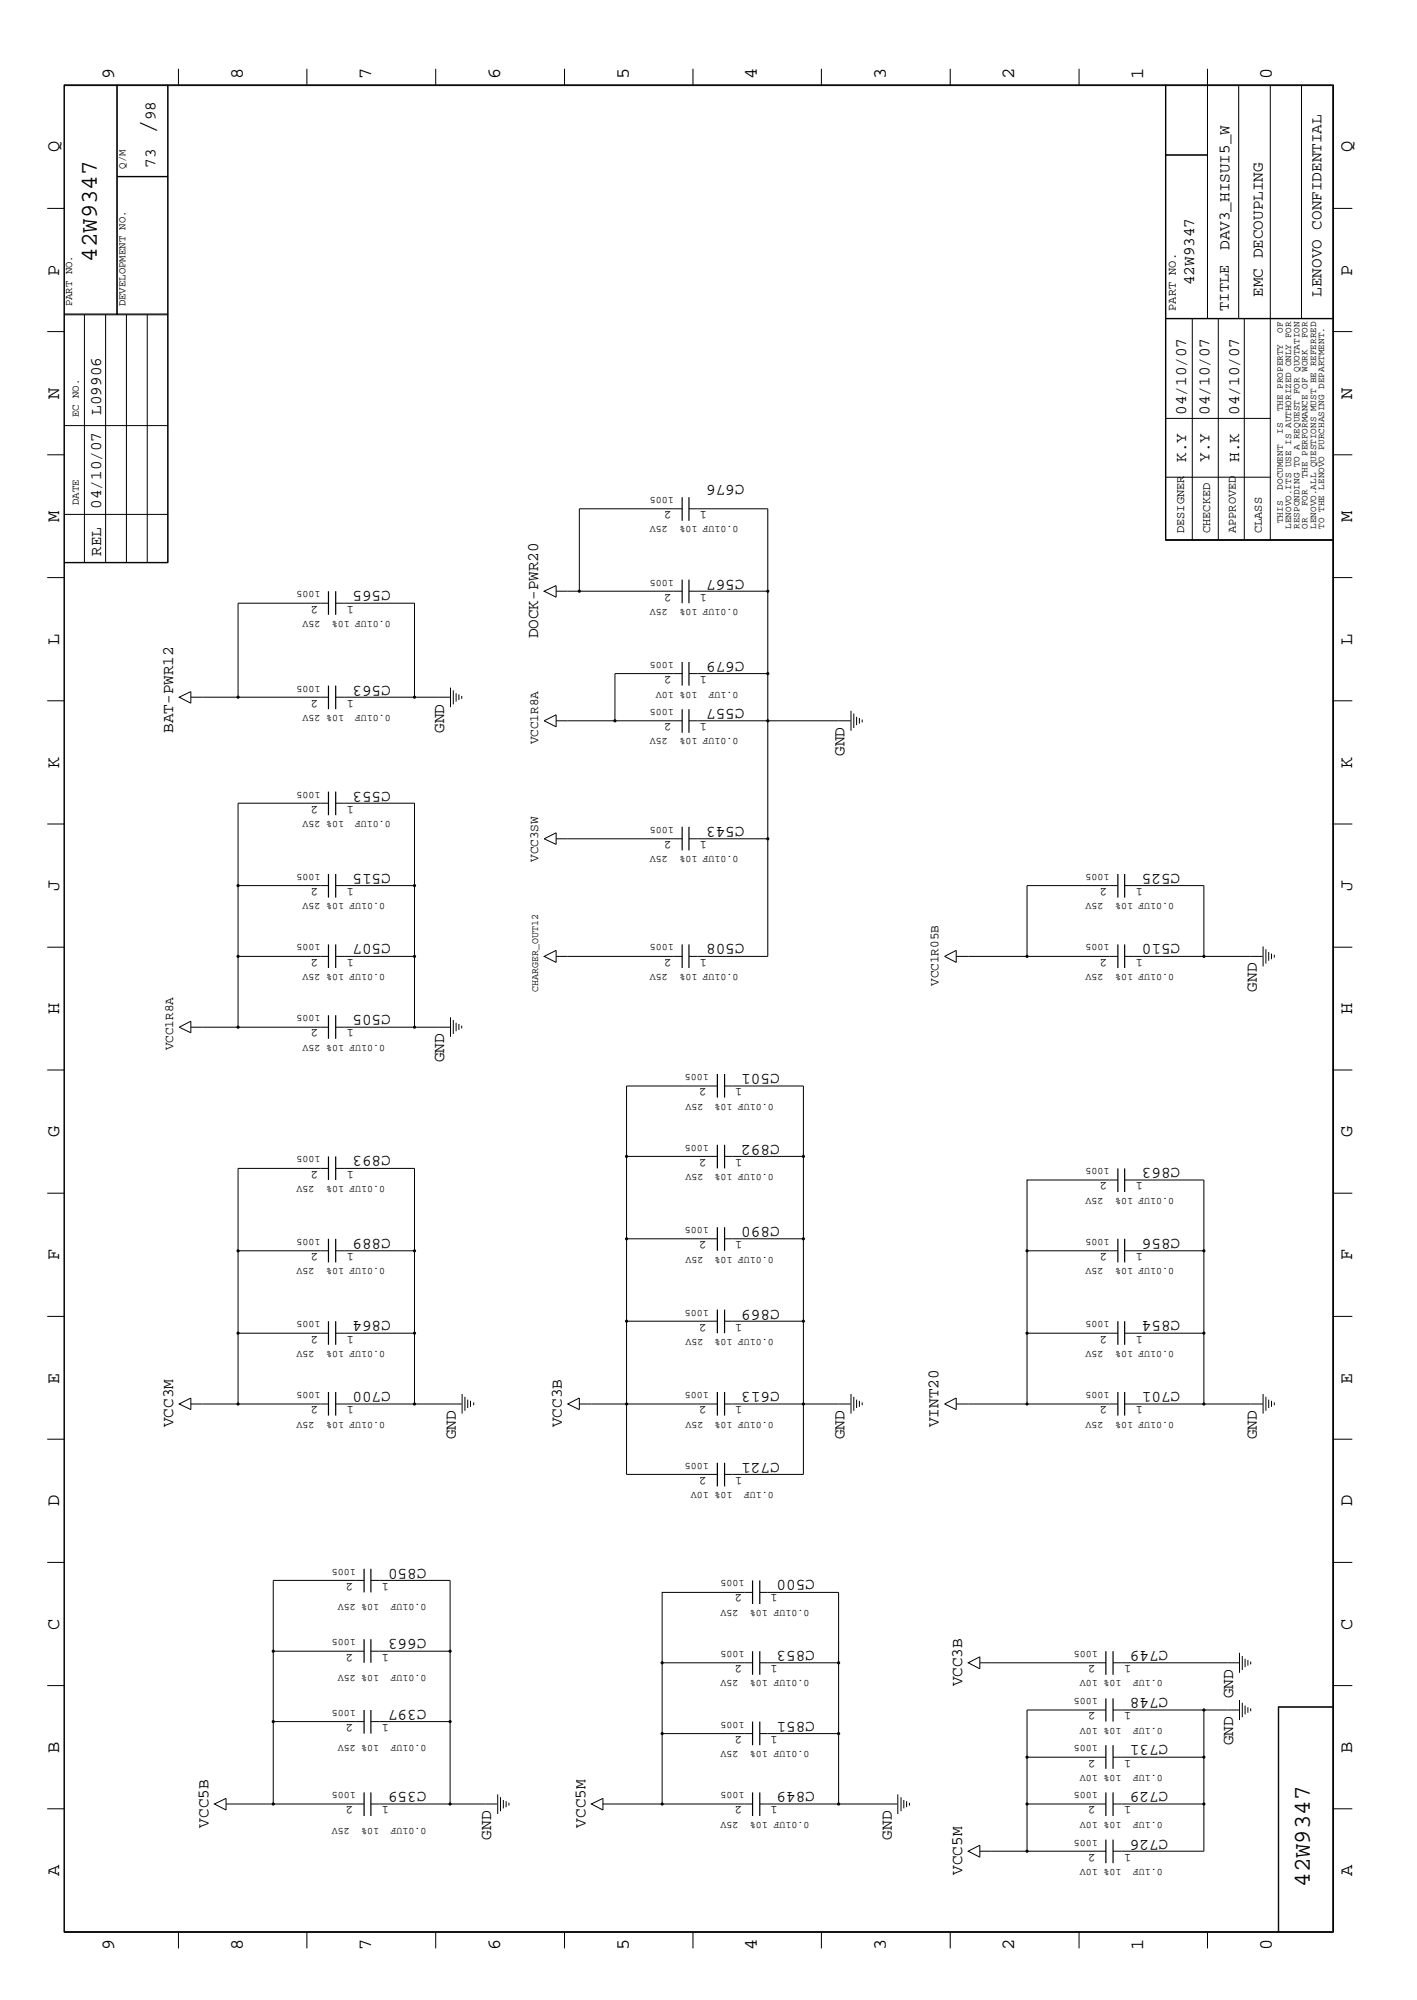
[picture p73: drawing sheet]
<svg xmlns="http://www.w3.org/2000/svg" width="300mm" height="423mm" viewBox="0 0 300 423" stroke-linecap="round" stroke-linejoin="round" font-family="sans-serif">
<defs><g id="words">
<text font-size="5.2" x="32.9" y="28.4" transform="rotate(-90 32.9 28.4)">/</text>
<g font-size="5.1">
<text x="20.5" y="55.4" transform="rotate(-90 20.5 55.4)">42W9347</text>
<text x="277.2" y="399.4" transform="rotate(-90 277.2 399.4)">42W9347</text>
</g>
<g font-size="4">
<text x="24.1" y="16.7" transform="rotate(-90 24.1 16.7)">9</text>
<text x="51.4" y="16.7" transform="rotate(-90 51.4 16.7)">8</text>
<text x="78.6" y="16.7" transform="rotate(-90 78.6 16.7)">7</text>
<text x="105.8" y="16.7" transform="rotate(-90 105.8 16.7)">6</text>
<text x="133.1" y="16.7" transform="rotate(-90 133.1 16.7)">5</text>
<text x="160.2" y="16.7" transform="rotate(-90 160.2 16.7)">4</text>
<text x="187.5" y="16.7" transform="rotate(-90 187.5 16.7)">3</text>
<text x="214.6" y="16.7" transform="rotate(-90 214.6 16.7)">2</text>
<text x="241.9" y="16.7" transform="rotate(-90 241.9 16.7)">1</text>
<text x="269.2" y="16.7" transform="rotate(-90 269.2 16.7)">0</text>
<text x="12.5" y="32.3" transform="rotate(-90 12.5 32.3)">Q</text>
<text x="286.2" y="32.3" transform="rotate(-90 286.2 32.3)">Q</text>
<text x="12.5" y="58.3" transform="rotate(-90 12.5 58.3)">P</text>
<text x="286.2" y="58.3" transform="rotate(-90 286.2 58.3)">P</text>
<text x="12.5" y="84.4" transform="rotate(-90 12.5 84.4)">N</text>
<text x="286.2" y="84.4" transform="rotate(-90 286.2 84.4)">N</text>
<text x="12.5" y="110.5" transform="rotate(-90 12.5 110.5)">M</text>
<text x="286.2" y="110.5" transform="rotate(-90 286.2 110.5)">M</text>
<text x="12.5" y="136.5" transform="rotate(-90 12.5 136.5)">L</text>
<text x="286.2" y="136.5" transform="rotate(-90 286.2 136.5)">L</text>
<text x="12.5" y="162.6" transform="rotate(-90 12.5 162.6)">K</text>
<text x="286.2" y="162.6" transform="rotate(-90 286.2 162.6)">K</text>
<text x="12.5" y="188.6" transform="rotate(-90 12.5 188.6)">J</text>
<text x="286.2" y="188.6" transform="rotate(-90 286.2 188.6)">J</text>
<text x="12.5" y="214.7" transform="rotate(-90 12.5 214.7)">H</text>
<text x="286.2" y="214.7" transform="rotate(-90 286.2 214.7)">H</text>
<text x="12.5" y="240.7" transform="rotate(-90 12.5 240.7)">G</text>
<text x="286.2" y="240.7" transform="rotate(-90 286.2 240.7)">G</text>
<text x="12.5" y="266.8" transform="rotate(-90 12.5 266.8)">F</text>
<text x="286.2" y="266.8" transform="rotate(-90 286.2 266.8)">F</text>
<text x="12.5" y="292.9" transform="rotate(-90 12.5 292.9)">E</text>
<text x="286.2" y="292.9" transform="rotate(-90 286.2 292.9)">E</text>
<text x="12.5" y="318.9" transform="rotate(-90 12.5 318.9)">D</text>
<text x="286.2" y="318.9" transform="rotate(-90 286.2 318.9)">D</text>
<text x="12.5" y="344.9" transform="rotate(-90 12.5 344.9)">C</text>
<text x="286.2" y="344.9" transform="rotate(-90 286.2 344.9)">C</text>
<text x="12.5" y="371" transform="rotate(-90 12.5 371)">B</text>
<text x="286.2" y="371" transform="rotate(-90 286.2 371)">B</text>
<text x="12.5" y="397" transform="rotate(-90 12.5 397)">A</text>
<text x="286.2" y="397" transform="rotate(-90 286.2 397)">A</text>
<text x="24.1" y="412.7" transform="rotate(-90 24.1 412.7)">9</text>
<text x="51.4" y="412.7" transform="rotate(-90 51.4 412.7)">8</text>
<text x="78.6" y="412.7" transform="rotate(-90 78.6 412.7)">7</text>
<text x="105.8" y="412.7" transform="rotate(-90 105.8 412.7)">6</text>
<text x="133.1" y="412.7" transform="rotate(-90 133.1 412.7)">5</text>
<text x="160.2" y="412.7" transform="rotate(-90 160.2 412.7)">4</text>
<text x="187.5" y="412.7" transform="rotate(-90 187.5 412.7)">3</text>
<text x="214.6" y="412.7" transform="rotate(-90 214.6 412.7)">2</text>
<text x="241.9" y="412.7" transform="rotate(-90 241.9 412.7)">1</text>
<text x="269.2" y="412.7" transform="rotate(-90 269.2 412.7)">0</text>
</g>
<g font-size="3.4">
<text x="32.9" y="25.5" transform="rotate(-90 32.9 25.5)">98</text>
<text x="32.9" y="35.5" transform="rotate(-90 32.9 35.5)">73</text>
<text x="260.2" y="52.9" transform="rotate(-90 260.2 52.9)">DAV3_HISUI5_W</text>
<text x="252.7" y="60.4" transform="rotate(-90 252.7 60.4)">42W9347</text>
<text x="267.2" y="62.8" transform="rotate(-90 267.2 62.8)">EMC DECOUPLING</text>
<text x="279.7" y="62.8" transform="rotate(-90 279.7 62.8)">LENOVO CONFIDENTIAL</text>
<text x="21.4" y="87.8" transform="rotate(-90 21.4 87.8)">L09906</text>
<text x="251" y="87.8" transform="rotate(-90 251 87.8)">04/10/07</text>
<text x="255.9" y="87.8" transform="rotate(-90 255.9 87.8)">04/10/07</text>
<text x="262.2" y="87.8" transform="rotate(-90 262.2 87.8)">04/10/07</text>
<text x="251" y="97.8" transform="rotate(-90 251 97.8)">K.Y</text>
<text x="255.9" y="97.8" transform="rotate(-90 255.9 97.8)">Y.Y</text>
<text x="262.2" y="97.8" transform="rotate(-90 262.2 97.8)">H.K</text>
<text x="21.4" y="107.7" transform="rotate(-90 21.4 107.7)">04/10/07</text>
<text x="157.6" y="102.7" transform="rotate(-180 157.6 102.7)">C676</text>
<text x="21.4" y="117.7" transform="rotate(-90 21.4 117.7)">REL</text>
<text x="82.7" y="125.1" transform="rotate(-180 82.7 125.1)">C565</text>
<text x="157.6" y="122.7" transform="rotate(-180 157.6 122.7)">C567</text>
<text x="113.9" y="135.1" transform="rotate(-90 113.9 135.1)">DOCK-PWR20</text>
<text x="157.6" y="140.1" transform="rotate(-180 157.6 140.1)">C679</text>
<text x="82.7" y="145.1" transform="rotate(-180 82.7 145.1)">C563</text>
<text x="36.7" y="155.1" transform="rotate(-90 36.7 155.1)">BAT-PWR12</text>
<text x="94" y="155.1" transform="rotate(-90 94 155.1)">GND</text>
<text x="157.6" y="150.1" transform="rotate(-180 157.6 150.1)">C557</text>
<text x="178.7" y="160" transform="rotate(-90 178.7 160)">GND</text>
<text x="82.7" y="167.6" transform="rotate(-180 82.7 167.6)">C553</text>
<text x="157.6" y="175" transform="rotate(-180 157.6 175)">C543</text>
<text x="82.7" y="185" transform="rotate(-180 82.7 185)">C515</text>
<text x="249.8" y="185" transform="rotate(-180 249.8 185)">C525</text>
<text x="82.7" y="199.9" transform="rotate(-180 82.7 199.9)">C507</text>
<text x="157.6" y="199.9" transform="rotate(-180 157.6 199.9)">C508</text>
<text x="249.8" y="199.9" transform="rotate(-180 249.8 199.9)">C510</text>
<text x="265.9" y="209.9" transform="rotate(-90 265.9 209.9)">GND</text>
<text x="82.7" y="214.9" transform="rotate(-180 82.7 214.9)">C505</text>
<text x="94" y="224.9" transform="rotate(-90 94 224.9)">GND</text>
<text x="165" y="227.3" transform="rotate(-180 165 227.3)">C501</text>
<text x="82.7" y="244.8" transform="rotate(-180 82.7 244.8)">C893</text>
<text x="165" y="242.3" transform="rotate(-180 165 242.3)">C892</text>
<text x="249.8" y="247.3" transform="rotate(-180 249.8 247.3)">C863</text>
<text x="82.7" y="262.2" transform="rotate(-180 82.7 262.2)">C889</text>
<text x="165" y="259.8" transform="rotate(-180 165 259.8)">C890</text>
<text x="249.8" y="262.2" transform="rotate(-180 249.8 262.2)">C856</text>
<text x="82.7" y="279.7" transform="rotate(-180 82.7 279.7)">C864</text>
<text x="165" y="277.2" transform="rotate(-180 165 277.2)">C869</text>
<text x="249.8" y="279.7" transform="rotate(-180 249.8 279.7)">C854</text>
<text x="82.7" y="294.6" transform="rotate(-180 82.7 294.6)">C700</text>
<text x="165" y="294.6" transform="rotate(-180 165 294.6)">C613</text>
<text x="249.8" y="294.6" transform="rotate(-180 249.8 294.6)">C701</text>
<text x="36.7" y="302.1" transform="rotate(-90 36.7 302.1)">VCC3M</text>
<text x="96.4" y="304.6" transform="rotate(-90 96.4 304.6)">GND</text>
<text x="118.9" y="302.1" transform="rotate(-90 118.9 302.1)">VCC3B</text>
<text x="178.7" y="304.6" transform="rotate(-90 178.7 304.6)">GND</text>
<text x="198.6" y="302.1" transform="rotate(-90 198.6 302.1)">VINT20</text>
<text x="265.9" y="304.6" transform="rotate(-90 265.9 304.6)">GND</text>
<text x="165" y="309.6" transform="rotate(-180 165 309.6)">C721</text>
<text x="90.3" y="332.1" transform="rotate(-180 90.3 332.1)">C850</text>
<text x="172.5" y="334.5" transform="rotate(-180 172.5 334.5)">C500</text>
<text x="90.3" y="347" transform="rotate(-180 90.3 347)">C663</text>
<text x="172.5" y="349.5" transform="rotate(-180 172.5 349.5)">C853</text>
<text x="247.2" y="349.5" transform="rotate(-180 247.2 349.5)">C749</text>
<text x="203.6" y="357" transform="rotate(-90 203.6 357)">VCC3B</text>
<text x="247.2" y="359.5" transform="rotate(-180 247.2 359.5)">C748</text>
<text x="260.9" y="359.5" transform="rotate(-90 260.9 359.5)">GND</text>
<text x="90.3" y="361.9" transform="rotate(-180 90.3 361.9)">C397</text>
<text x="172.5" y="364.4" transform="rotate(-180 172.5 364.4)">C851</text>
<text x="247.2" y="369.4" transform="rotate(-180 247.2 369.4)">C731</text>
<text x="260.9" y="369.4" transform="rotate(-90 260.9 369.4)">GND</text>
<text x="90.3" y="379.4" transform="rotate(-180 90.3 379.4)">C359</text>
<text x="172.5" y="379.4" transform="rotate(-180 172.5 379.4)">C849</text>
<text x="247.2" y="379.4" transform="rotate(-180 247.2 379.4)">C729</text>
<text x="44.1" y="386.8" transform="rotate(-90 44.1 386.8)">VCC5B</text>
<text x="104" y="389.4" transform="rotate(-90 104 389.4)">GND</text>
<text x="123.9" y="386.8" transform="rotate(-90 123.9 386.8)">VCC5M</text>
<text x="188.7" y="389.4" transform="rotate(-90 188.7 389.4)">GND</text>
<text x="247.2" y="389.4" transform="rotate(-180 247.2 389.4)">C726</text>
<text x="203.6" y="396.8" transform="rotate(-90 203.6 396.8)">VCC5M</text>
</g>
<text font-size="3.2" x="260" y="65.8" transform="rotate(-90 260 65.8)">TITLE</text>
<g font-size="2.7">
<text x="113.9" y="157.6" transform="rotate(-90 113.9 157.6)">VCC1R8A</text>
<text x="113.9" y="182.5" transform="rotate(-90 113.9 182.5)">VCC3SW</text>
<text x="198.6" y="208.7" transform="rotate(-90 198.6 208.7)">VCC1R05B</text>
<text x="36.7" y="222.3" transform="rotate(-90 36.7 222.3)">VCC1R8A</text>
</g>
<g font-size="2.5">
<text x="248.8" y="65.8" transform="rotate(-90 248.8 65.8)">PART NO.</text>
<text x="142.1" y="108.2" transform="rotate(-180 142.1 108.2)">2</text>
<text x="149.6" y="108.2" transform="rotate(-180 149.6 108.2)">1</text>
<text x="250.6" y="112.9" transform="rotate(-90 250.6 112.9)">DESIGNER</text>
<text x="256.1" y="112.9" transform="rotate(-90 256.1 112.9)">CHECKED</text>
<text x="261.5" y="112.9" transform="rotate(-90 261.5 112.9)">APPROVED</text>
<text x="267" y="112.9" transform="rotate(-90 267 112.9)">CLASS</text>
<text x="142.1" y="125.6" transform="rotate(-180 142.1 125.6)">2</text>
<text x="149.6" y="125.6" transform="rotate(-180 149.6 125.6)">1</text>
<text x="67.3" y="128.2" transform="rotate(-180 67.3 128.2)">2</text>
<text x="74.8" y="128.2" transform="rotate(-180 74.8 128.2)">1</text>
<text x="142.1" y="143.1" transform="rotate(-180 142.1 143.1)">2</text>
<text x="149.6" y="143.1" transform="rotate(-180 149.6 143.1)">1</text>
<text x="67.3" y="148.1" transform="rotate(-180 67.3 148.1)">2</text>
<text x="74.8" y="148.1" transform="rotate(-180 74.8 148.1)">1</text>
<text x="142.1" y="153.1" transform="rotate(-180 142.1 153.1)">2</text>
<text x="149.6" y="153.1" transform="rotate(-180 149.6 153.1)">1</text>
<text x="67.3" y="170.5" transform="rotate(-180 67.3 170.5)">2</text>
<text x="74.8" y="170.5" transform="rotate(-180 74.8 170.5)">1</text>
<text x="142.1" y="178" transform="rotate(-180 142.1 178)">2</text>
<text x="149.6" y="178" transform="rotate(-180 149.6 178)">1</text>
<text x="67.3" y="188" transform="rotate(-180 67.3 188)">2</text>
<text x="74.8" y="188" transform="rotate(-180 74.8 188)">1</text>
<text x="234.3" y="188" transform="rotate(-180 234.3 188)">2</text>
<text x="241.8" y="188" transform="rotate(-180 241.8 188)">1</text>
<text x="67.3" y="202.9" transform="rotate(-180 67.3 202.9)">2</text>
<text x="74.8" y="202.9" transform="rotate(-180 74.8 202.9)">1</text>
<text x="142.1" y="202.9" transform="rotate(-180 142.1 202.9)">2</text>
<text x="149.6" y="202.9" transform="rotate(-180 149.6 202.9)">1</text>
<text x="234.3" y="202.9" transform="rotate(-180 234.3 202.9)">2</text>
<text x="241.8" y="202.9" transform="rotate(-180 241.8 202.9)">1</text>
<text x="67.3" y="217.8" transform="rotate(-180 67.3 217.8)">2</text>
<text x="74.8" y="217.8" transform="rotate(-180 74.8 217.8)">1</text>
<text x="149.5" y="230.4" transform="rotate(-180 149.5 230.4)">2</text>
<text x="157.1" y="230.4" transform="rotate(-180 157.1 230.4)">1</text>
<text x="149.5" y="245.3" transform="rotate(-180 149.5 245.3)">2</text>
<text x="157.1" y="245.3" transform="rotate(-180 157.1 245.3)">1</text>
<text x="67.3" y="247.8" transform="rotate(-180 67.3 247.8)">2</text>
<text x="74.8" y="247.8" transform="rotate(-180 74.8 247.8)">1</text>
<text x="234.3" y="250.3" transform="rotate(-180 234.3 250.3)">2</text>
<text x="241.8" y="250.3" transform="rotate(-180 241.8 250.3)">1</text>
<text x="149.5" y="262.7" transform="rotate(-180 149.5 262.7)">2</text>
<text x="157.1" y="262.7" transform="rotate(-180 157.1 262.7)">1</text>
<text x="67.3" y="265.3" transform="rotate(-180 67.3 265.3)">2</text>
<text x="74.8" y="265.3" transform="rotate(-180 74.8 265.3)">1</text>
<text x="234.3" y="265.3" transform="rotate(-180 234.3 265.3)">2</text>
<text x="241.8" y="265.3" transform="rotate(-180 241.8 265.3)">1</text>
<text x="149.5" y="280.2" transform="rotate(-180 149.5 280.2)">2</text>
<text x="157.1" y="280.2" transform="rotate(-180 157.1 280.2)">1</text>
<text x="67.3" y="282.7" transform="rotate(-180 67.3 282.7)">2</text>
<text x="74.8" y="282.7" transform="rotate(-180 74.8 282.7)">1</text>
<text x="234.3" y="282.7" transform="rotate(-180 234.3 282.7)">2</text>
<text x="241.8" y="282.7" transform="rotate(-180 241.8 282.7)">1</text>
<text x="67.3" y="297.6" transform="rotate(-180 67.3 297.6)">2</text>
<text x="74.8" y="297.6" transform="rotate(-180 74.8 297.6)">1</text>
<text x="149.5" y="297.6" transform="rotate(-180 149.5 297.6)">2</text>
<text x="157.1" y="297.6" transform="rotate(-180 157.1 297.6)">1</text>
<text x="234.3" y="297.6" transform="rotate(-180 234.3 297.6)">2</text>
<text x="241.8" y="297.6" transform="rotate(-180 241.8 297.6)">1</text>
<text x="149.5" y="312.6" transform="rotate(-180 149.5 312.6)">2</text>
<text x="157.1" y="312.6" transform="rotate(-180 157.1 312.6)">1</text>
<text x="74.8" y="335" transform="rotate(-180 74.8 335)">2</text>
<text x="82.3" y="335" transform="rotate(-180 82.3 335)">1</text>
<text x="157.1" y="337.5" transform="rotate(-180 157.1 337.5)">2</text>
<text x="164.5" y="337.5" transform="rotate(-180 164.5 337.5)">1</text>
<text x="74.8" y="350" transform="rotate(-180 74.8 350)">2</text>
<text x="82.3" y="350" transform="rotate(-180 82.3 350)">1</text>
<text x="157.1" y="352.5" transform="rotate(-180 157.1 352.5)">2</text>
<text x="164.5" y="352.5" transform="rotate(-180 164.5 352.5)">1</text>
<text x="231.8" y="352.5" transform="rotate(-180 231.8 352.5)">2</text>
<text x="239.4" y="352.5" transform="rotate(-180 239.4 352.5)">1</text>
<text x="74.8" y="364.9" transform="rotate(-180 74.8 364.9)">2</text>
<text x="82.3" y="364.9" transform="rotate(-180 82.3 364.9)">1</text>
<text x="231.8" y="362.5" transform="rotate(-180 231.8 362.5)">2</text>
<text x="239.4" y="362.5" transform="rotate(-180 239.4 362.5)">1</text>
<text x="157.1" y="367.5" transform="rotate(-180 157.1 367.5)">2</text>
<text x="164.5" y="367.5" transform="rotate(-180 164.5 367.5)">1</text>
<text x="231.8" y="372.4" transform="rotate(-180 231.8 372.4)">2</text>
<text x="239.4" y="372.4" transform="rotate(-180 239.4 372.4)">1</text>
<text x="74.8" y="382.4" transform="rotate(-180 74.8 382.4)">2</text>
<text x="82.3" y="382.4" transform="rotate(-180 82.3 382.4)">1</text>
<text x="157.1" y="382.4" transform="rotate(-180 157.1 382.4)">2</text>
<text x="164.5" y="382.4" transform="rotate(-180 164.5 382.4)">1</text>
<text x="231.8" y="382.4" transform="rotate(-180 231.8 382.4)">2</text>
<text x="239.4" y="382.4" transform="rotate(-180 239.4 382.4)">1</text>
<text x="231.8" y="392.3" transform="rotate(-180 231.8 392.3)">2</text>
<text x="239.4" y="392.3" transform="rotate(-180 239.4 392.3)">1</text>
</g>
<g font-size="2.3">
<text x="26.6" y="35.7" transform="rotate(-90 26.6 35.7)">Q/M</text>
<text x="15.2" y="64.9" transform="rotate(-90 15.2 64.9)">PART NO.</text>
<text x="26.6" y="64.9" transform="rotate(-90 26.6 64.9)">DEVELOPMENT NO.</text>
<text x="16.7" y="88.3" transform="rotate(-90 16.7 88.3)">EC NO.</text>
<text x="16.7" y="106.9" transform="rotate(-90 16.7 106.9)">DATE</text>
</g>
<g font-size="2.1">
<text x="142.6" y="105.2" transform="rotate(-180 142.6 105.2)">1005</text>
<text x="141.3" y="111.4" transform="rotate(-180 141.3 111.4)">25V</text>
<text x="156.3" y="111.4" transform="rotate(-180 156.3 111.4)">0.01UF 10%</text>
<text x="67.8" y="125.1" transform="rotate(-180 67.8 125.1)">1005</text>
<text x="142.6" y="122.7" transform="rotate(-180 142.6 122.7)">1005</text>
<text x="67.8" y="131.4" transform="rotate(-180 67.8 131.4)">25V</text>
<text x="82.7" y="131.4" transform="rotate(-180 82.7 131.4)">0.01UF 10%</text>
<text x="141.3" y="128.9" transform="rotate(-180 141.3 128.9)">25V</text>
<text x="156.3" y="128.9" transform="rotate(-180 156.3 128.9)">0.01UF 10%</text>
<text x="142.6" y="140.1" transform="rotate(-180 142.6 140.1)">1005</text>
<text x="67.8" y="145.1" transform="rotate(-180 67.8 145.1)">1005</text>
<text x="147.6" y="146.4" transform="rotate(-180 147.6 146.4)">10% 10V</text>
<text x="156.3" y="146.4" transform="rotate(-180 156.3 146.4)">0.1UF</text>
<text x="72.8" y="151.3" transform="rotate(-180 72.8 151.3)">10% 25V</text>
<text x="82.7" y="151.3" transform="rotate(-180 82.7 151.3)">0.01UF</text>
<text x="142.6" y="150.1" transform="rotate(-180 142.6 150.1)">1005</text>
<text x="141.3" y="156.3" transform="rotate(-180 141.3 156.3)">25V</text>
<text x="156.3" y="156.3" transform="rotate(-180 156.3 156.3)">0.01UF 10%</text>
<text x="67.8" y="167.6" transform="rotate(-180 67.8 167.6)">1005</text>
<text x="72.8" y="173.7" transform="rotate(-180 72.8 173.7)">10% 25V</text>
<text x="82.7" y="173.7" transform="rotate(-180 82.7 173.7)">0.01UF</text>
<text x="142.6" y="175" transform="rotate(-180 142.6 175)">1005</text>
<text x="67.8" y="185" transform="rotate(-180 67.8 185)">1005</text>
<text x="141.3" y="181.3" transform="rotate(-180 141.3 181.3)">25V</text>
<text x="156.3" y="181.3" transform="rotate(-180 156.3 181.3)">0.01UF 10%</text>
<text x="234.8" y="185" transform="rotate(-180 234.8 185)">1005</text>
<text x="81.5" y="191.2" transform="rotate(-180 81.5 191.2)">0.01UF 10% 25V</text>
<text x="233.5" y="191.2" transform="rotate(-180 233.5 191.2)">25V</text>
<text x="248.5" y="191.2" transform="rotate(-180 248.5 191.2)">0.01UF 10%</text>
<text x="67.8" y="199.9" transform="rotate(-180 67.8 199.9)">1005</text>
<text x="142.6" y="199.9" transform="rotate(-180 142.6 199.9)">1005</text>
<text x="234.8" y="199.9" transform="rotate(-180 234.8 199.9)">1005</text>
<text x="81.5" y="206.2" transform="rotate(-180 81.5 206.2)">0.01UF 10% 25V</text>
<text x="113.9" y="209.9" transform="rotate(-90 113.9 209.9)">CHARGER_OUT12</text>
<text x="141.3" y="206.2" transform="rotate(-180 141.3 206.2)">25V</text>
<text x="156.3" y="206.2" transform="rotate(-180 156.3 206.2)">0.01UF 10%</text>
<text x="233.5" y="206.2" transform="rotate(-180 233.5 206.2)">25V</text>
<text x="248.5" y="206.2" transform="rotate(-180 248.5 206.2)">0.01UF 10%</text>
<text x="67.8" y="214.9" transform="rotate(-180 67.8 214.9)">1005</text>
<text x="81.5" y="221.1" transform="rotate(-180 81.5 221.1)">0.01UF 10% 25V</text>
<text x="150" y="227.3" transform="rotate(-180 150 227.3)">1005</text>
<text x="148.8" y="233.6" transform="rotate(-180 148.8 233.6)">25V</text>
<text x="163.7" y="233.6" transform="rotate(-180 163.7 233.6)">0.01UF 10%</text>
<text x="67.8" y="244.8" transform="rotate(-180 67.8 244.8)">1005</text>
<text x="150" y="242.3" transform="rotate(-180 150 242.3)">1005</text>
<text x="66.5" y="251" transform="rotate(-180 66.5 251)">25V</text>
<text x="81.5" y="251" transform="rotate(-180 81.5 251)">0.01UF 10%</text>
<text x="148.8" y="248.6" transform="rotate(-180 148.8 248.6)">25V</text>
<text x="163.7" y="248.6" transform="rotate(-180 163.7 248.6)">0.01UF 10%</text>
<text x="234.8" y="247.3" transform="rotate(-180 234.8 247.3)">1005</text>
<text x="233.5" y="253.5" transform="rotate(-180 233.5 253.5)">25V</text>
<text x="248.5" y="253.5" transform="rotate(-180 248.5 253.5)">0.01UF 10%</text>
<text x="67.8" y="262.2" transform="rotate(-180 67.8 262.2)">1005</text>
<text x="150" y="259.8" transform="rotate(-180 150 259.8)">1005</text>
<text x="234.8" y="262.2" transform="rotate(-180 234.8 262.2)">1005</text>
<text x="66.5" y="268.5" transform="rotate(-180 66.5 268.5)">25V</text>
<text x="81.5" y="268.5" transform="rotate(-180 81.5 268.5)">0.01UF 10%</text>
<text x="148.8" y="266" transform="rotate(-180 148.8 266)">25V</text>
<text x="163.7" y="266" transform="rotate(-180 163.7 266)">0.01UF 10%</text>
<text x="233.5" y="268.5" transform="rotate(-180 233.5 268.5)">25V</text>
<text x="248.5" y="268.5" transform="rotate(-180 248.5 268.5)">0.01UF 10%</text>
<text x="67.8" y="279.7" transform="rotate(-180 67.8 279.7)">1005</text>
<text x="150" y="277.2" transform="rotate(-180 150 277.2)">1005</text>
<text x="234.8" y="279.7" transform="rotate(-180 234.8 279.7)">1005</text>
<text x="66.5" y="285.9" transform="rotate(-180 66.5 285.9)">25V</text>
<text x="81.5" y="285.9" transform="rotate(-180 81.5 285.9)">0.01UF 10%</text>
<text x="148.8" y="283.5" transform="rotate(-180 148.8 283.5)">25V</text>
<text x="163.7" y="283.5" transform="rotate(-180 163.7 283.5)">0.01UF 10%</text>
<text x="233.5" y="285.9" transform="rotate(-180 233.5 285.9)">25V</text>
<text x="248.5" y="285.9" transform="rotate(-180 248.5 285.9)">0.01UF 10%</text>
<text x="67.8" y="294.6" transform="rotate(-180 67.8 294.6)">1005</text>
<text x="150" y="294.6" transform="rotate(-180 150 294.6)">1005</text>
<text x="234.8" y="294.6" transform="rotate(-180 234.8 294.6)">1005</text>
<text x="66.5" y="300.9" transform="rotate(-180 66.5 300.9)">25V</text>
<text x="81.5" y="300.9" transform="rotate(-180 81.5 300.9)">0.01UF 10%</text>
<text x="148.8" y="300.9" transform="rotate(-180 148.8 300.9)">25V</text>
<text x="163.7" y="300.9" transform="rotate(-180 163.7 300.9)">0.01UF 10%</text>
<text x="233.5" y="300.9" transform="rotate(-180 233.5 300.9)">25V</text>
<text x="248.5" y="300.9" transform="rotate(-180 248.5 300.9)">0.01UF 10%</text>
<text x="150" y="309.6" transform="rotate(-180 150 309.6)">1005</text>
<text x="155" y="315.8" transform="rotate(-180 155 315.8)">10% 10V</text>
<text x="163.7" y="315.8" transform="rotate(-180 163.7 315.8)">0.1UF</text>
<text x="75.3" y="332.1" transform="rotate(-180 75.3 332.1)">1005</text>
<text x="157.6" y="334.5" transform="rotate(-180 157.6 334.5)">1005</text>
<text x="80.3" y="339.5" transform="rotate(-180 80.3 339.5)">10% 25V</text>
<text x="90.3" y="339.5" transform="rotate(-180 90.3 339.5)">0.01UF</text>
<text x="156.3" y="340.8" transform="rotate(-180 156.3 340.8)">25V</text>
<text x="171.3" y="340.8" transform="rotate(-180 171.3 340.8)">0.01UF 10%</text>
<text x="75.3" y="347" transform="rotate(-180 75.3 347)">1005</text>
<text x="157.6" y="349.5" transform="rotate(-180 157.6 349.5)">1005</text>
<text x="232.3" y="349.5" transform="rotate(-180 232.3 349.5)">1005</text>
<text x="80.3" y="354.5" transform="rotate(-180 80.3 354.5)">10% 25V</text>
<text x="90.3" y="354.5" transform="rotate(-180 90.3 354.5)">0.01UF</text>
<text x="156.3" y="355.7" transform="rotate(-180 156.3 355.7)">25V</text>
<text x="171.3" y="355.7" transform="rotate(-180 171.3 355.7)">0.01UF 10%</text>
<text x="232.3" y="359.5" transform="rotate(-180 232.3 359.5)">1005</text>
<text x="237.3" y="355.7" transform="rotate(-180 237.3 355.7)">10% 10V</text>
<text x="246" y="355.7" transform="rotate(-180 246 355.7)">0.1UF</text>
<text x="75.3" y="361.9" transform="rotate(-180 75.3 361.9)">1005</text>
<text x="157.6" y="364.4" transform="rotate(-180 157.6 364.4)">1005</text>
<text x="237.3" y="365.7" transform="rotate(-180 237.3 365.7)">10% 10V</text>
<text x="246" y="365.7" transform="rotate(-180 246 365.7)">0.1UF</text>
<text x="80.3" y="369.4" transform="rotate(-180 80.3 369.4)">10% 25V</text>
<text x="90.3" y="369.4" transform="rotate(-180 90.3 369.4)">0.01UF</text>
<text x="156.3" y="370.7" transform="rotate(-180 156.3 370.7)">25V</text>
<text x="171.3" y="370.7" transform="rotate(-180 171.3 370.7)">0.01UF 10%</text>
<text x="232.3" y="369.4" transform="rotate(-180 232.3 369.4)">1005</text>
<text x="237.3" y="375.7" transform="rotate(-180 237.3 375.7)">10% 10V</text>
<text x="246" y="375.7" transform="rotate(-180 246 375.7)">0.1UF</text>
<text x="75.3" y="379.4" transform="rotate(-180 75.3 379.4)">1005</text>
<text x="157.6" y="379.4" transform="rotate(-180 157.6 379.4)">1005</text>
<text x="232.3" y="379.4" transform="rotate(-180 232.3 379.4)">1005</text>
<text x="74" y="386.8" transform="rotate(-180 74 386.8)">25V</text>
<text x="80.3" y="386.8" transform="rotate(-180 80.3 386.8)">10%</text>
<text x="90.3" y="386.8" transform="rotate(-180 90.3 386.8)">0.01UF</text>
<text x="156.3" y="385.7" transform="rotate(-180 156.3 385.7)">25V</text>
<text x="171.3" y="385.7" transform="rotate(-180 171.3 385.7)">0.01UF 10%</text>
<text x="232.3" y="389.4" transform="rotate(-180 232.3 389.4)">1005</text>
<text x="237.3" y="385.7" transform="rotate(-180 237.3 385.7)">10% 10V</text>
<text x="246" y="385.7" transform="rotate(-180 246 385.7)">0.1UF</text>
<text x="237.3" y="395.6" transform="rotate(-180 237.3 395.6)">10% 10V</text>
<text x="246" y="395.6" transform="rotate(-180 246 395.6)">0.1UF</text>
</g>
<g font-size="2">
<text x="271.4" y="70.4" transform="rotate(-90 271.4 70.4)">OF</text>
<text x="276.7" y="71.6" transform="rotate(-90 276.7 71.6)">FOR</text>
<text x="271.4" y="87" transform="rotate(-90 271.4 87)">THE PROPERTY</text>
<text x="271.4" y="91.8" transform="rotate(-90 271.4 91.8)">IS</text>
<text x="276.7" y="101.3" transform="rotate(-90 276.7 101.3)">THE PERFORMANCE OF WORK</text>
<text x="271.4" y="103.6" transform="rotate(-90 271.4 103.6)">DOCUMENT</text>
<text x="276.7" y="107.2" transform="rotate(-90 276.7 107.2)">FOR</text>
<text x="271.4" y="110.7" transform="rotate(-90 271.4 110.7)">THIS</text>
<text x="273.2" y="111.9" transform="rotate(-90 273.2 111.9)">LENOVO.ITS USE IS AUTHORIZED ONLY FOR</text>
<text x="275" y="111.9" transform="rotate(-90 275 111.9)">RESPONDING TO A REQUEST FOR QUOTATION</text>
<text x="276.7" y="111.9" transform="rotate(-90 276.7 111.9)">OR</text>
<text x="278.6" y="111.9" transform="rotate(-90 278.6 111.9)">LENOVO.ALL QUESTIONS MUST BE REFERRED</text>
<text x="280.2" y="111.9" transform="rotate(-90 280.2 111.9)">TO THE LENOVO PURCHASING DEPARTMENT.</text>
</g>
</g></defs>
<g fill="none" stroke="#000" stroke-width=".25">
<path d="M144.4 105.2v5M145.8 105.2v5M69.5 125.1v5M71 125.1v5M144.4 122.7v5M145.8 122.7v5M69.5 145.1v5M71 145.1v5M144.4 140.1v5M144.4 150.1v5M145.8 140.1v5M145.8 150.1v5"/>
<path d="M69.5 167.6v5M71 167.6v5M144.4 175v5M145.8 175v5M69.5 185v5M69.5 199.9v5M71 185v5M71 199.9v5M144.4 199.9v5M145.8 199.9v5M236.6 185v5M236.6 199.9v5"/>
<path d="M238 185v5M238 199.9v5M69.5 214.9v5M71 214.9v5M151.8 227.3v5M153.3 227.3v5M69.5 244.8v5M71 244.8v5M151.8 242.3v5M151.8 259.8v5M153.3 242.3v5M153.3 259.8v5"/>
<path d="M236.6 247.3v5M238 247.3v5M69.5 262.2v5M69.5 279.7v4.9M71 262.2v5M71 279.7v4.9M151.8 277.2v5M153.3 277.2v5M236.6 262.2v5M236.6 279.7v4.9M238 262.2v5M238 279.7v4.9"/>
<path d="M69.5 294.6v5M71 294.6v5M151.8 294.6v5M153.3 294.6v5M236.6 294.6v5M238 294.6v5M151.8 309.6v5M153.3 309.6v5M77 332.1v5M78.5 332.1v5M159.3 334.5v5M160.8 334.5v5"/>
<path d="M77 347v5M78.5 347v5M159.3 349.5v5M160.8 349.5v5M234 349.5v5M234 359.5v4.9M235.5 349.5v5M235.5 359.5v4.9M77 361.9v5M77 379.4v5M78.5 361.9v5M78.5 379.4v5"/>
<path d="M159.3 364.4v5M159.3 379.4v5M160.8 364.4v5M160.8 379.4v5M234 369.4v5M234 379.4v5M235.5 369.4v5M235.5 379.4v5M234 389.4v5M235.5 389.4v5"/>
</g>
<g fill="none" stroke="#000" stroke-width=".21">
<path d="M13.5 17.9h268.7v391.1h-268.7zM13.6 18.1h268.4v390.8h-268.4zM24.7 17.9v48.7M24.8 17.9v48.7M35.5 17.9v101.2M35.6 17.9v101.2h-22.1M37.8 14.6v3.3M64.9 14.6v3.3M92.2 14.6v3.3M119.5 14.6v3.3M146.6 14.6v3.3M173.8 14.6v3.3"/>
<path d="M201.1 14.6v3.3M228.3 14.6v3.3M246.6 17.9v96.5h35.4M246.7 17.9v96.5M255.5 14.6v52.9M262.1 17.9v49.6M268.8 17.9v96.5M275.4 17.9v49.6M24.8 37.4h10.8M24.8 37.3h10.8M246.6 32.9h8.9M246.6 32.8h8.9"/>
<path d="M10 44.1h3.5M282 44.1h4.2M10 70.2h3.5M13.5 66.6h22.1M13.5 66.5h22.1M17.9 66.6v52.5M22.4 66.6v52.5M26.8 66.6v52.5M31.2 66.6v52.4M246.6 67.5h35.4M246.6 67.4h35.4M252.3 67.5v46.9"/>
<path d="M257.8 67.5v46.9M263.3 67.5v46.9M282 70.2h4.2M10 96.3h3.5M13.5 90.1h22.1M246.6 88.6h22.2M282 96.3h4.2M13.5 119h22.1M13.5 108.9h22.1M144.4 107.7h-21.8v17.4M145.8 107.7h16.7v17.4M246.6 114.2h35.4"/>
<path d="M246.6 101h22.2M10 122.3h3.5M69.5 127.7h-19.1v19.9M71 127.7h16.7v19.9M115.1 125.1l2.6-1.1v2.4zM117.7 125.1h26.7M145.8 125.1h16.7M162.5 125.1v17.5h-16.7M282 122.3h4.2M10 148.3h3.5M37.9 147.6l2.5-1.2v2.4zM40.4 147.6h29.1"/>
<path d="M71 147.6h24.3M95.3 145.5v4.2M95.9 146.1v3M96.5 146.7v1.8M97.1 147v1.2M97.7 147.3v.6M115.1 152.6l2.6-1.3v2.5zM117.7 152.6h26.7M144.4 142.6h-14.3v10M145.8 152.6h34.2M162.5 142.6v34.9h-16.7M180.1 150.5v4.2"/>
<path d="M180.7 151v3.1M181.3 151.7v1.8M181.9 152v1.2M182.5 152.3v.6M282 148.3h4.2M10 174.4h3.5M69.5 170h-19.1v32.4M71 170h16.7v17.5M115.1 177.5l2.6-1.2v2.4zM117.7 177.5h26.7M162.5 177.5v24.9h-16.7M282 174.4h4.2"/>
<path d="M50.4 187.5h19.1M71 187.5h16.7M87.7 187.5v14.9h-16.7M236.6 187.5h-19.3v14.9M238 187.5h16.8v14.9M10 200.5h3.5M37.9 217.4l2.5-1.2v2.4zM40.4 217.4h10M50.4 202.4v15h19.1M50.4 202.4h19.1M71 217.4h16.7M87.7 202.4v15h7.6"/>
<path d="M95.3 215.3v4.2M95.9 215.9v3M96.5 216.5v1.8M97.1 216.7v1.3M97.7 217.1v.6M115.1 202.4l2.6-1.2v2.5zM117.7 202.4h26.7M199.9 202.4l2.5-1.2v2.5zM202.4 202.4h34.2M238 202.4h29.2M267.3 200.3v4.3M267.9 200.9v3.1"/>
<path d="M268.5 201.5v1.9M269.1 201.8v1.2M269.7 202.1v.6M282 200.5h4.2M10 226.5h3.5M151.8 229.9h-19.2v82.2h19.2M153.3 229.9h16.7v82.2h-16.7M282 226.5h4.2M10 252.6h3.5M69.5 247.3h-19.1v49.9M71 247.3h16.7v49.9M132.6 244.8h19.2"/>
<path d="M153.3 244.8h16.7M236.6 249.8h-19.3v32.4M238 249.8h16.8v32.4M282 252.6h4.2M10 278.6h3.5M50.4 264.8h19.1M71 264.8h16.7M132.6 279.7h19.2M132.6 262.2h19.2M153.3 279.7h16.7M153.3 262.2h16.7M217.3 264.8h19.3"/>
<path d="M238 264.8h16.8M282 278.6h4.2M37.9 297.2l2.5-1.3v2.5zM40.4 297.2h29.1M50.4 282.2h19.1M71 297.2h26.7M71 282.2h16.7M97.8 295.1v4.1M98.4 295.7v2.9M99 296.2v1.8M99.6 296.5v1.3M100.2 296.8v.6"/>
<path d="M120.1 297.2l2.5-1.3v2.5zM122.6 297.2h29.2M153.3 297.2h26.7M180.1 295.1v4.1M180.7 295.7v2.9M181.3 296.2v1.8M181.9 296.5v1.3M182.5 296.8v.6M199.9 297.2l2.5-1.3v2.5zM202.4 297.2h34.2M217.3 282.2h19.3M217.3 282.2v15"/>
<path d="M238 282.2h16.8v15M238 297.2h29.2M267.3 295.1v4.1M267.9 295.7v2.9M268.5 296.2v1.8M269.1 296.5v1.3M269.7 296.8v.6M10 304.6h3.5M282 304.6h4.2M10 330.7h3.5M77 334.5h-19.2v47.3M78.5 334.5h16.8v47.3"/>
<path d="M159.3 337.1h-19.2v29.8M160.8 337.1h16.7v44.7M282 330.7h4.2M10 356.8h3.5M57.8 349.5h19.2M78.5 349.5h16.8M140.1 352h19.2M160.8 352h16.7M204.9 352l2.4-1.3v2.5zM207.3 352h26.7M235.5 352h26.7M262.3 349.8v4.3"/>
<path d="M262.3 359.8v4.3M262.9 350.5v3M263.5 351.1v1.8M264.1 351.4v1.2M264.7 351.7v.6M282 356.8h4.2M57.8 364.4h19.2M78.5 364.4h16.8M105.3 379.8v4.2M140.1 366.9h19.2M140.1 366.9v14.9M160.8 366.9h16.7"/>
<path d="M190 379.8v4.2M217.3 371.9v9.9h16.7M234 361.9h-16.7v10h16.7M235.5 361.9h26.7M254.8 361.9v10h-19.3M254.8 371.9v9.9h-19.3M262.9 360.4v3.1M263.5 361v1.9M264.1 361.4v1.1M264.7 361.6v.6M270.5 361.4h11.5M270.6 361.3v47.7"/>
<path d="M282 361.3h-11.5v47.7M10 382.9h3.5M45.4 381.8l2.4-1.1v2.4zM47.8 381.8h29.2M78.5 381.8h26.7M105.9 380.4v3M106.5 381v1.8M107.1 381.3v1.2M107.7 381.6v.6M125.1 381.8l2.5-1.1v2.4zM127.6 381.8h31.7M160.8 381.8h29.1"/>
<path d="M190.7 380.4v3M191.3 381v1.8M191.9 381.3v1.2M192.4 381.6v.6M204.9 391.8l2.4-1.2v2.5zM207.3 391.8h10M217.3 381.8v10h16.7M254.8 381.8v10h-19.3M282 382.9h4.2M37.8 409v3.4M64.9 409v3.4M92.2 409v3.4"/>
<path d="M119.5 409v3.4M146.6 409v3.4M173.8 409v3.4M201.1 409v3.4M228.3 409v3.4M255.5 409v3.4"/>
</g>
<g fill="#000">
<circle cx="122.6" cy="125.1" r=".34"/>
<circle cx="162.5" cy="125.1" r=".34"/>
<circle cx="50.4" cy="147.6" r=".34"/>
<circle cx="87.7" cy="147.6" r=".34"/>
<circle cx="130.1" cy="152.6" r=".34"/>
<circle cx="162.5" cy="142.6" r=".34"/>
<circle cx="162.5" cy="152.6" r=".34"/>
<circle cx="162.5" cy="177.5" r=".34"/>
<circle cx="50.4" cy="187.5" r=".34"/>
<circle cx="87.7" cy="187.5" r=".34"/>
<circle cx="50.4" cy="202.4" r=".34"/>
<circle cx="50.4" cy="217.4" r=".34"/>
<circle cx="87.7" cy="202.4" r=".34"/>
<circle cx="87.7" cy="217.4" r=".34"/>
<circle cx="217.3" cy="202.4" r=".34"/>
<circle cx="254.8" cy="202.4" r=".34"/>
<circle cx="132.6" cy="244.8" r=".34"/>
<circle cx="170" cy="244.8" r=".34"/>
<circle cx="50.4" cy="264.8" r=".34"/>
<circle cx="87.7" cy="264.8" r=".34"/>
<circle cx="132.6" cy="279.7" r=".34"/>
<circle cx="132.6" cy="262.2" r=".34"/>
<circle cx="170" cy="279.7" r=".34"/>
<circle cx="170" cy="262.2" r=".34"/>
<circle cx="217.3" cy="264.8" r=".34"/>
<circle cx="254.8" cy="264.8" r=".34"/>
<circle cx="50.4" cy="297.2" r=".34"/>
<circle cx="50.4" cy="282.2" r=".34"/>
<circle cx="87.7" cy="297.2" r=".34"/>
<circle cx="87.7" cy="282.2" r=".34"/>
<circle cx="132.6" cy="297.2" r=".34"/>
<circle cx="170" cy="297.2" r=".34"/>
<circle cx="217.3" cy="297.2" r=".34"/>
<circle cx="217.3" cy="282.2" r=".34"/>
<circle cx="254.8" cy="297.2" r=".34"/>
<circle cx="254.8" cy="282.2" r=".34"/>
<circle cx="57.8" cy="349.5" r=".34"/>
<circle cx="95.2" cy="349.5" r=".34"/>
<circle cx="140.1" cy="352" r=".34"/>
<circle cx="177.5" cy="352" r=".34"/>
<circle cx="57.8" cy="364.4" r=".34"/>
<circle cx="95.2" cy="364.4" r=".34"/>
<circle cx="140.1" cy="366.9" r=".34"/>
<circle cx="177.5" cy="366.9" r=".34"/>
<circle cx="217.3" cy="371.9" r=".34"/>
<circle cx="254.8" cy="371.9" r=".34"/>
<circle cx="254.8" cy="361.9" r=".34"/>
<circle cx="57.8" cy="381.8" r=".34"/>
<circle cx="95.2" cy="381.8" r=".34"/>
<circle cx="140.1" cy="381.8" r=".34"/>
<circle cx="177.5" cy="381.8" r=".34"/>
<circle cx="217.3" cy="391.8" r=".34"/>
<circle cx="217.3" cy="381.8" r=".34"/>
<circle cx="254.8" cy="381.8" r=".34"/>
</g>
<use href="#words"/>
</svg>
